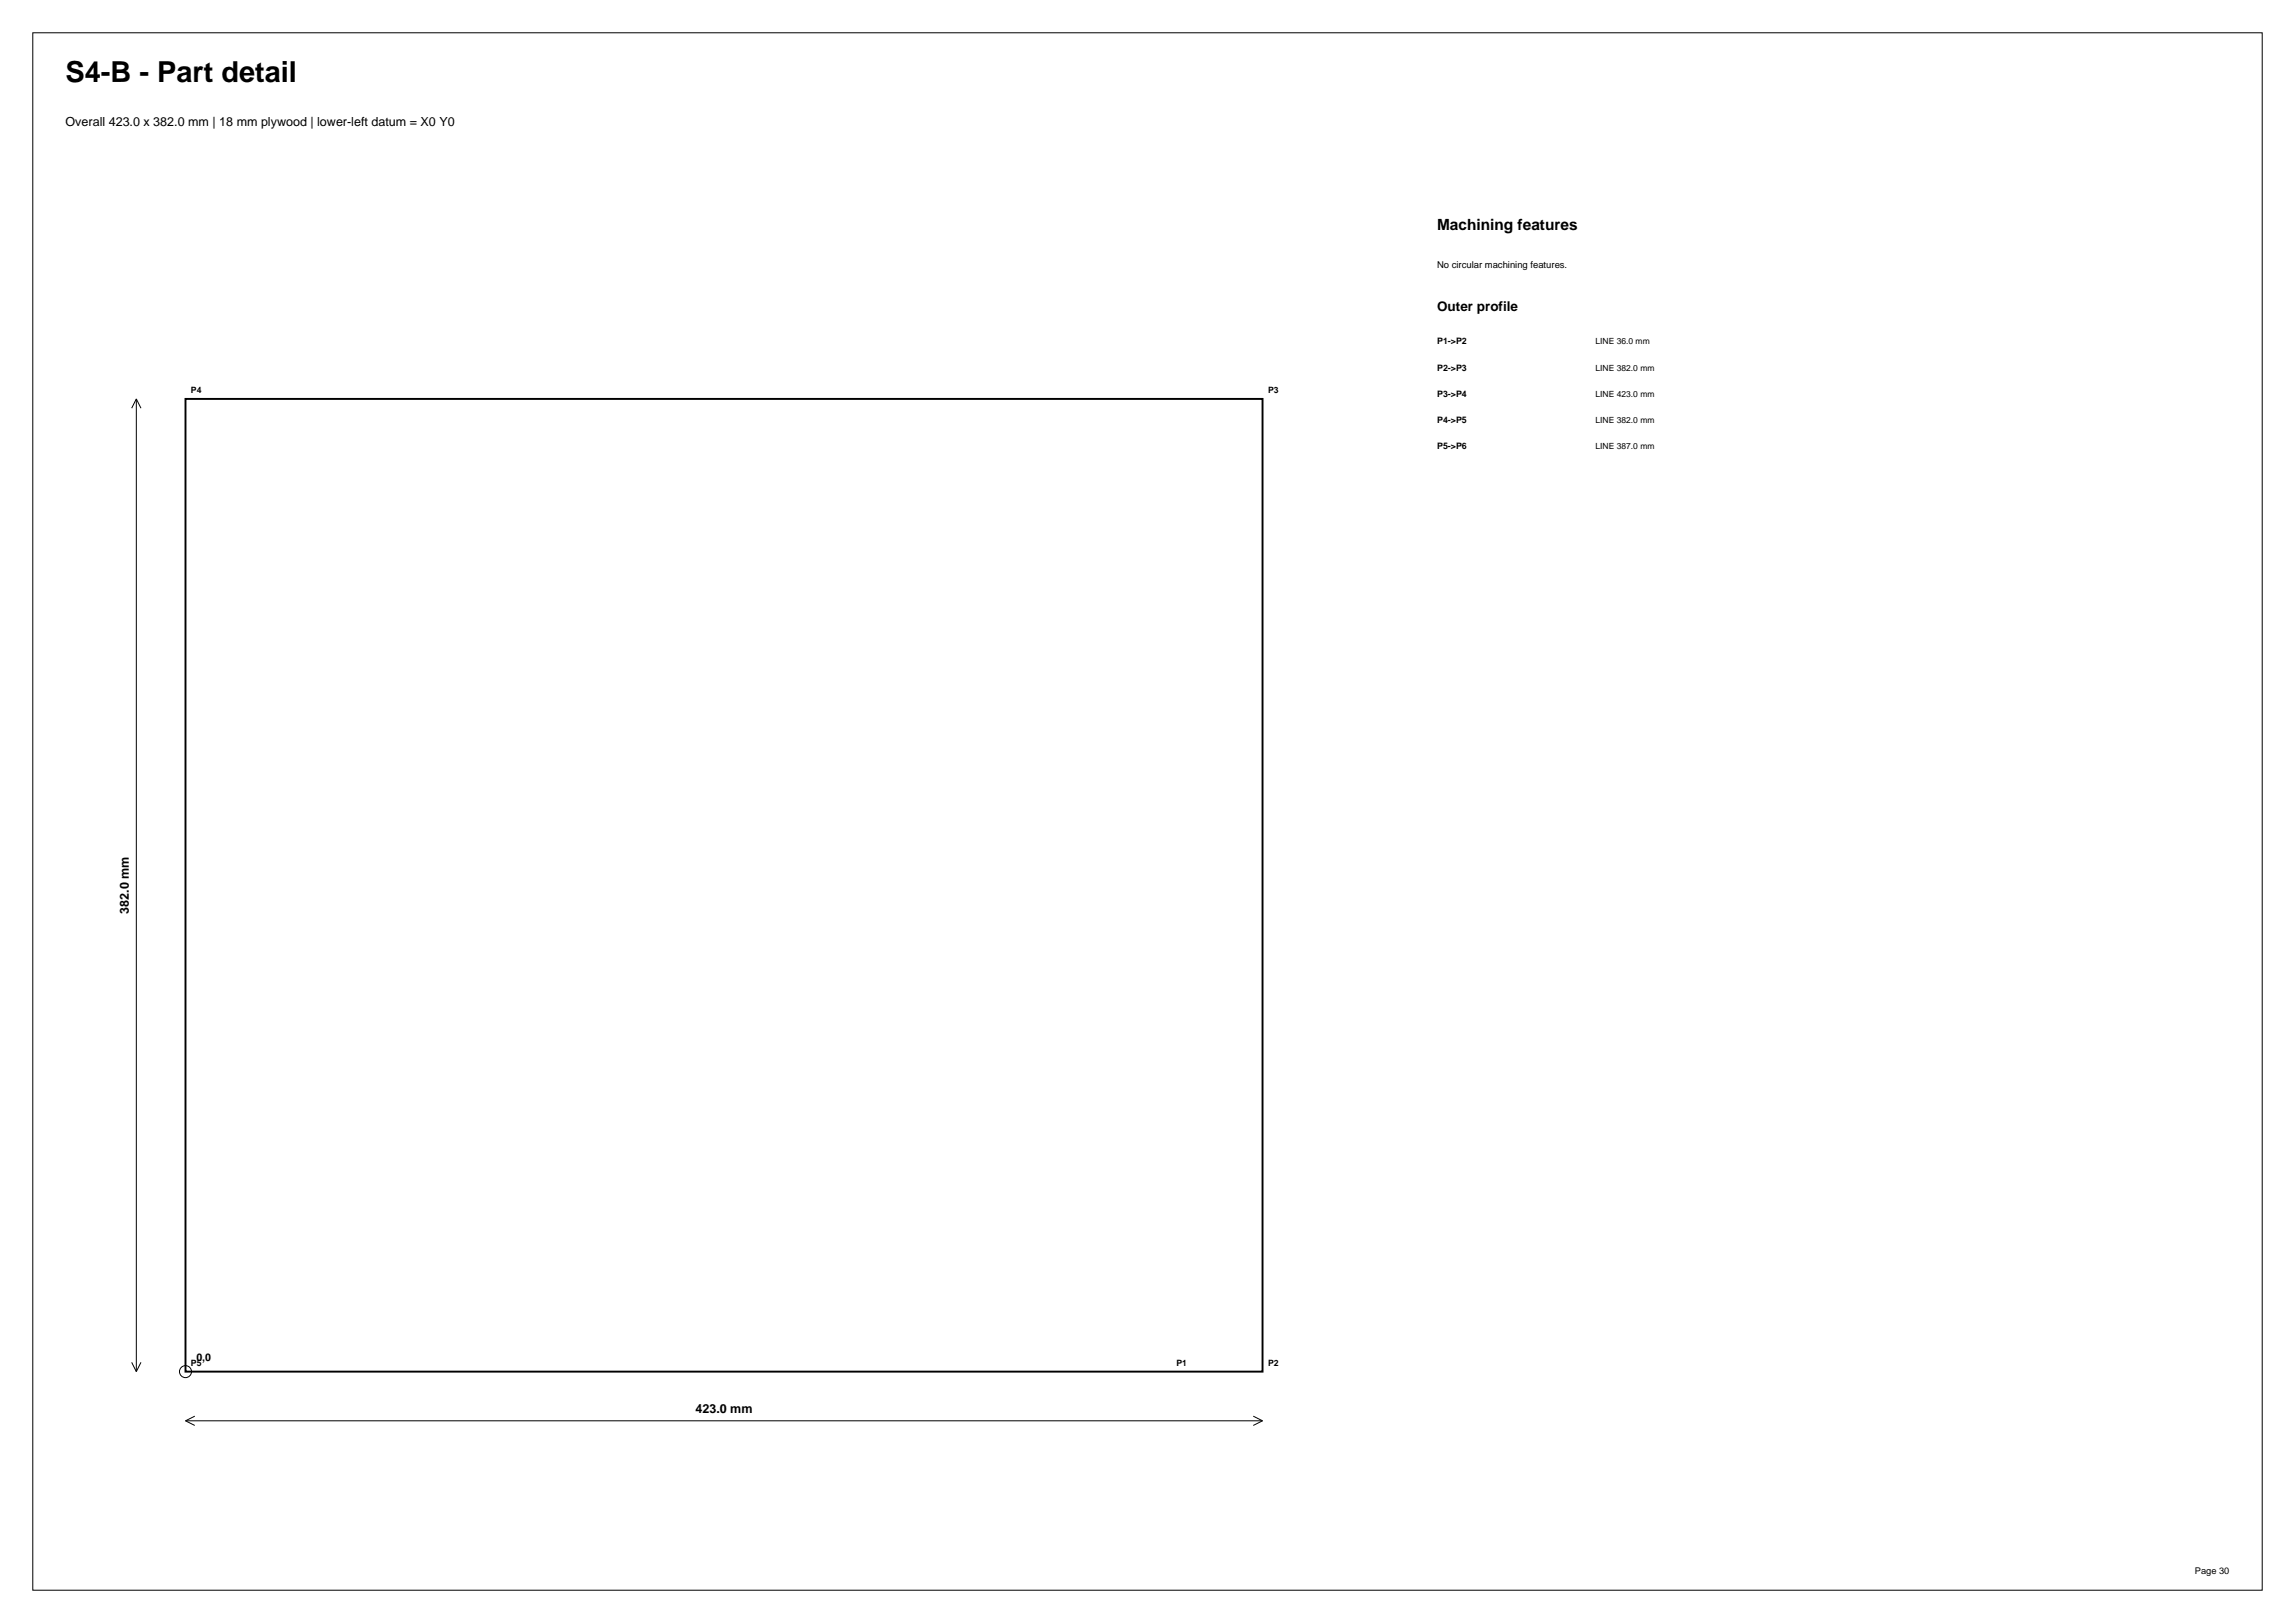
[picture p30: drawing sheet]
<svg xmlns="http://www.w3.org/2000/svg" width="420mm" height="297mm" viewBox="0 0 420 297" stroke-linecap="round" stroke-linejoin="round" font-family="sans-serif">
<defs><g id="words">
<text font-size="5.3" x="12" y="15">S4-B - Part detail</text>
<text font-size="2.8" x="263" y="42">Machining features</text>
<text font-size="2.5" x="263" y="57">Outer profile</text>
<g font-size="2.3">
<text x="12" y="23">Overall 423.0 x 382.0 mm | 18 mm plywood | lower-left datum = X0 Y0</text>
<text x="23.5" y="167.2" transform="rotate(-90 23.5 167.2)">382.0 mm</text>
<text x="127.3" y="258.6">423.0 mm</text>
</g>
<text font-size="1.9" x="35.9" y="249">0,0</text>
<g font-size="1.7">
<text x="263" y="49">No circular machining features.</text>
<text x="401.7" y="288">Page 30</text>
</g>
<g font-size="1.6">
<text x="263" y="63">P1-&gt;P2</text>
<text x="292" y="63">LINE 36.0 mm</text>
<text x="34.9" y="72">P4</text>
<text x="232.1" y="72">P3</text>
<text x="263" y="67.8">P2-&gt;P3</text>
<text x="292" y="67.8">LINE 382.0 mm</text>
<text x="263" y="72.6">P3-&gt;P4</text>
<text x="263" y="77.4">P4-&gt;P5</text>
<text x="292" y="72.6">LINE 423.0 mm</text>
<text x="292" y="77.4">LINE 382.0 mm</text>
<text x="263" y="82.2">P5-&gt;P6</text>
<text x="292" y="82.2">LINE 387.0 mm</text>
<text x="34.9" y="250">P5</text>
<text x="215.3" y="250">P1</text>
<text x="232.1" y="250">P2</text>
</g>
</g></defs>
<g fill="none" stroke="#000" stroke-width=".18">
<path d="M6 6h408v285h-408zM24.9 73v178M24.9 73l-.8 1.7M24.9 73l.9 1.7M24.1 249.3l.8 1.7M25.8 249.3l-.9 1.7M33.9 260h197.2M33.9 260l1.7 .9M35.6 259.2l-1.7 .8M229.4 259.2l1.7 .8M231.1 260l-1.7 .9"/>
<circle cx="33.9" cy="251" r="1.1"/>
</g>
<path d="M33.9 73h197.2v178h-197.2z" fill="none" stroke="#000" stroke-width=".35"/>
<use href="#words"/>
</svg>
